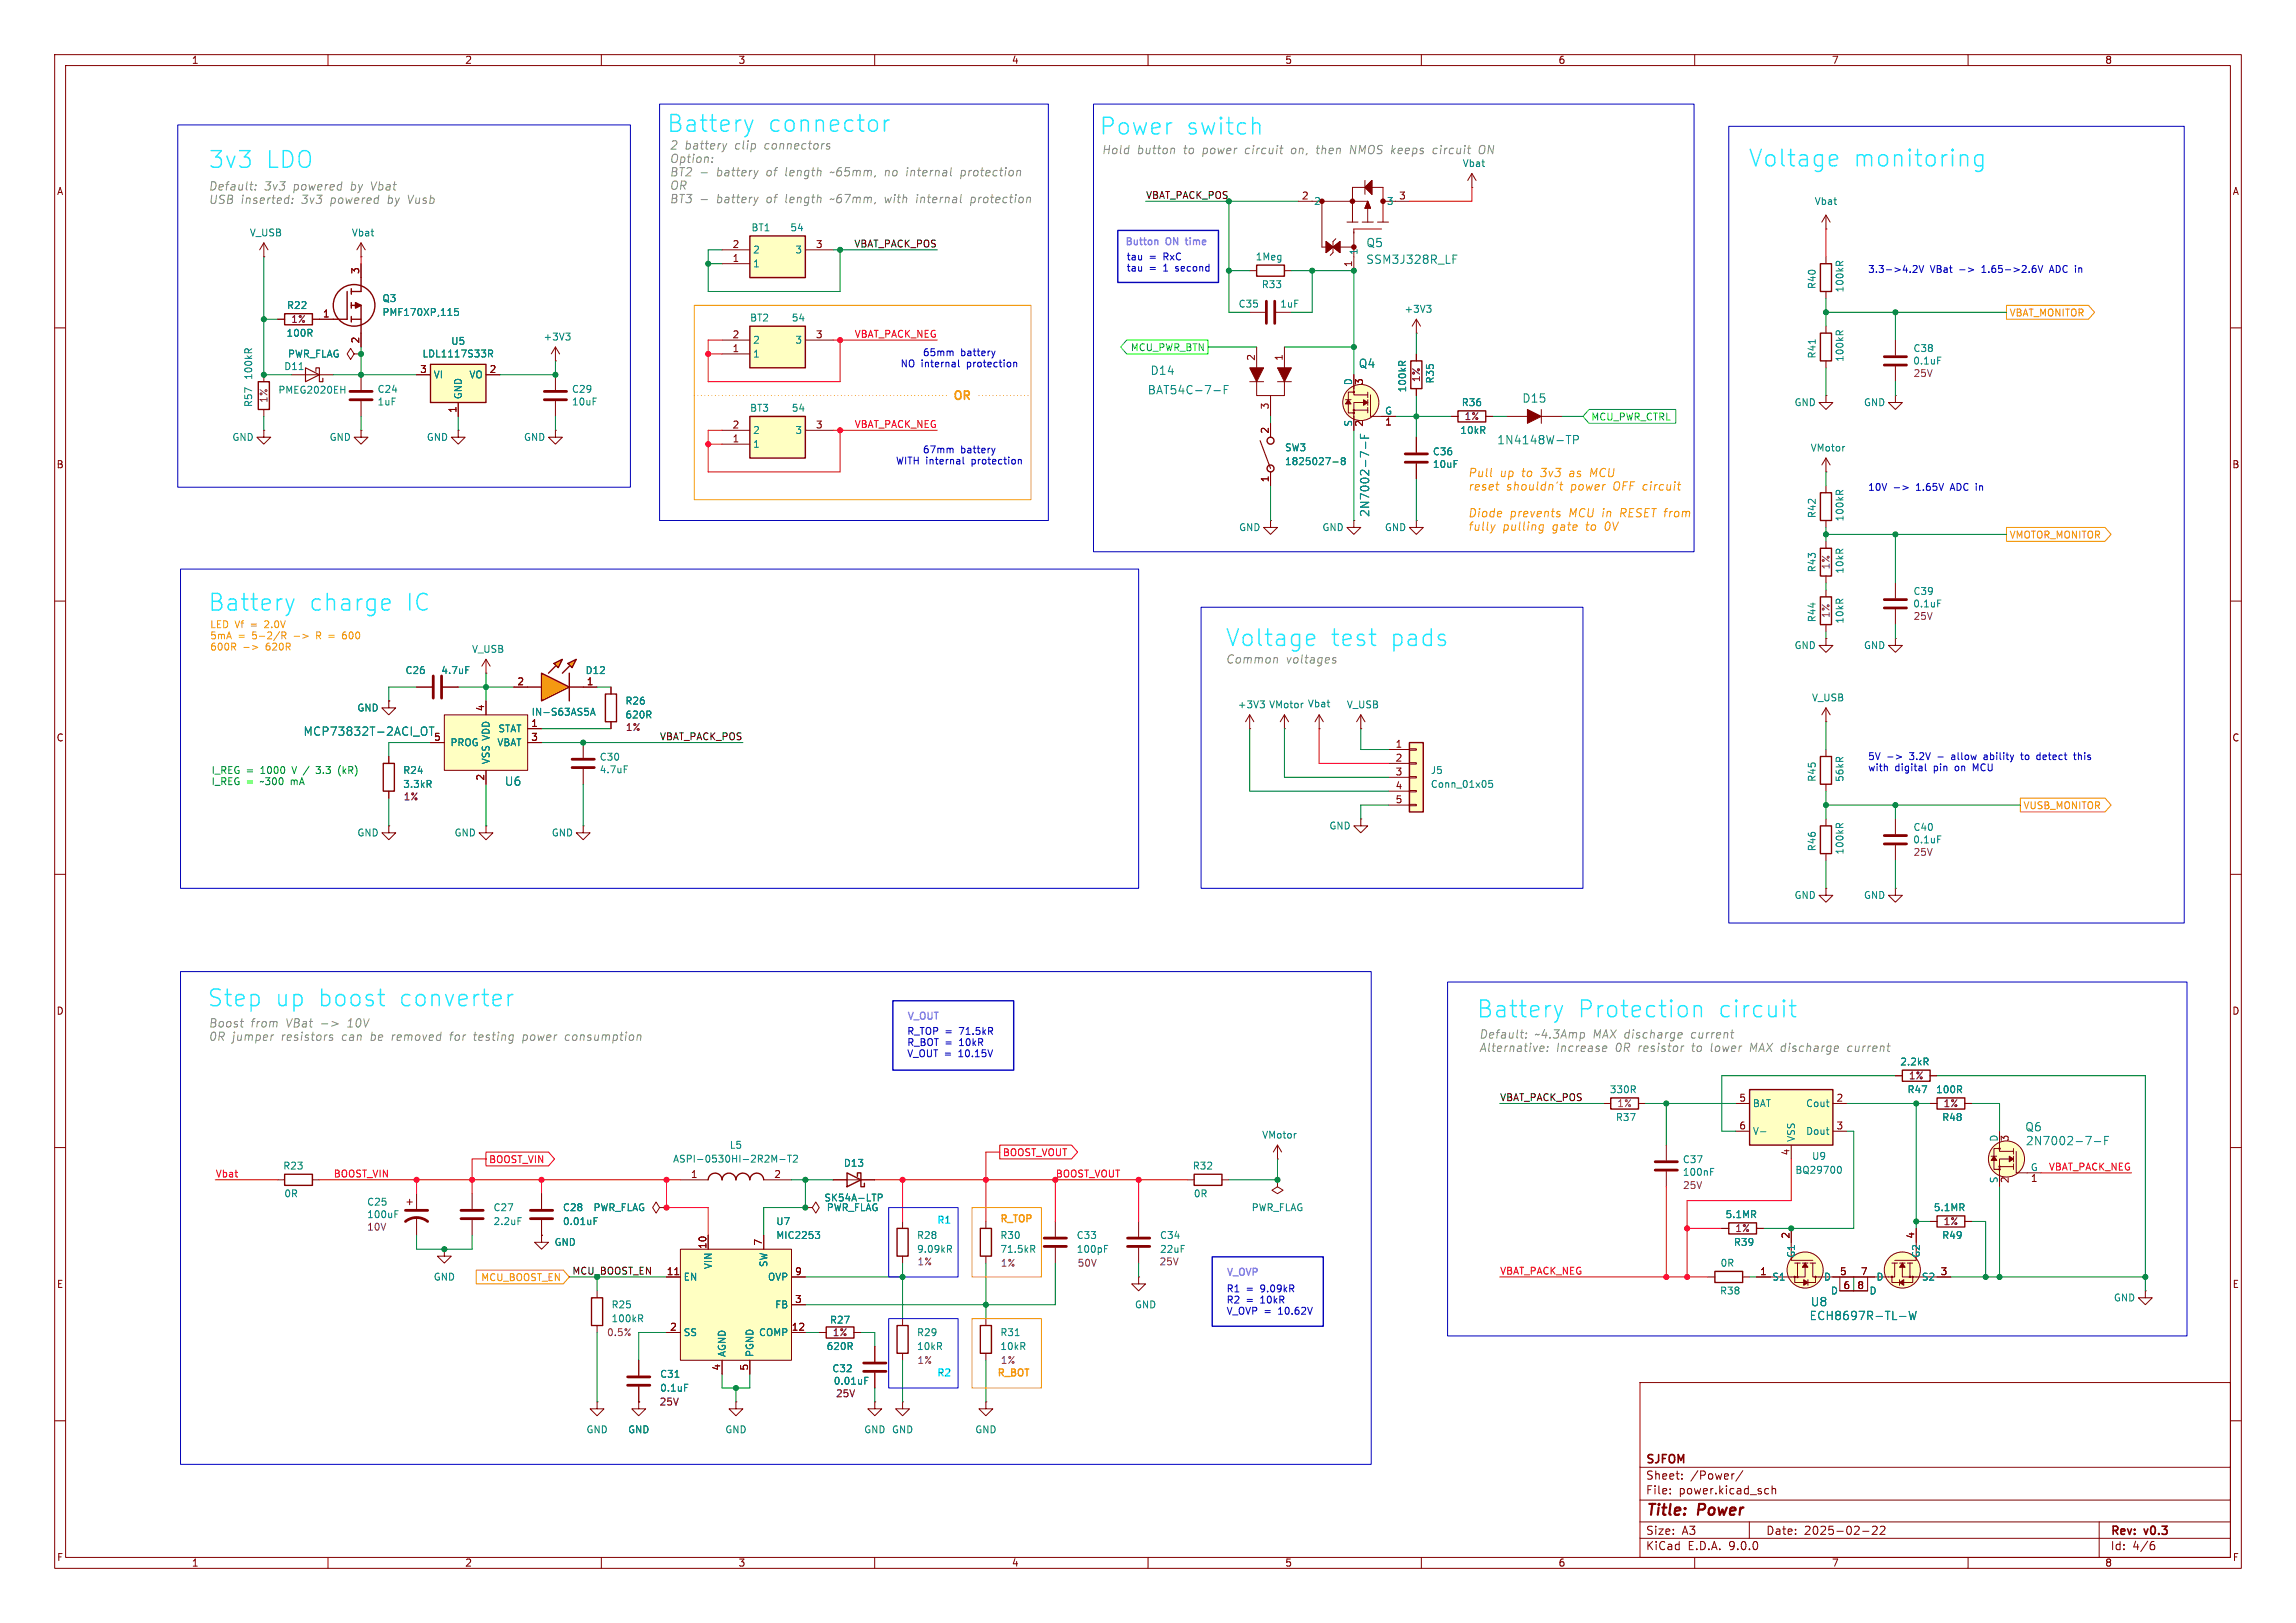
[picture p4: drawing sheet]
<svg xmlns="http://www.w3.org/2000/svg" width="420mm" height="297mm" viewBox="0 0 420 297" stroke-linecap="round" stroke-linejoin="round" font-family="sans-serif">
<defs><g id="words">
<g font-size="4.2" fill="#1de8ff">
<text x="122" y="24.5">Battery</text>
<text x="140.5" y="24.5">connector</text>
<text x="201.1" y="25">Power</text>
<text x="217" y="25">switch</text>
<text x="38.1" y="31.1">3v3</text>
<text x="48.7" y="31.1">LDO</text>
<text x="319.8" y="30.9">Voltage</text>
<text x="339.1" y="30.9">monitoring</text>
<text x="38" y="112.1">Battery</text>
<text x="56.6" y="112.1">charge</text>
<text x="74.5" y="112.1">IC</text>
<text x="224.1" y="118.6">Voltage</text>
<text x="243.4" y="118.6">test</text>
<text x="254.5" y="118.6">pads</text>
<text x="37.9" y="184.5">Step</text>
<text x="50.4" y="184.5">up boost</text>
<text x="73.3" y="184.5">converter</text>
<text x="270.1" y="186.6">Battery</text>
<text x="288.7" y="186.6">Protection</text>
<text x="314.5" y="186.6">circuit</text>
</g>
<g font-size="2.8" fill="#840000">
<text x="301" y="277.9">Title:</text>
<text x="310.6" y="277.9">Power</text>
</g>
<g font-size="2.1" fill="#848484">
<text x="122.4" y="27.6">2</text>
<text x="125.2" y="27.6">battery</text>
<text x="134.4" y="27.6">clip</text>
<text x="139.9" y="27.6">connectors</text>
<text x="201.5" y="28.4">Hold</text>
<text x="208" y="28.4">button</text>
<text x="216.5" y="28.4">to</text>
<text x="220.1" y="28.4">power</text>
<text x="228" y="28.4">circuit</text>
<text x="236.6" y="28.4">on,</text>
<text x="241.4" y="28.4">then</text>
<text x="247.6" y="28.4">NMOS keeps</text>
<text x="263.1" y="28.4">circuit</text>
<text x="271.7" y="28.4">ON</text>
<text x="38.1" y="35.1">Default:</text>
<text x="48.3" y="35.1">3v3</text>
<text x="53.6" y="35.1">powered</text>
<text x="64.2" y="35.1">by Vbat</text>
<text x="122.4" y="30">Option:</text>
<text x="122.4" y="32.5">BT2</text>
<text x="122.4" y="34.9">OR</text>
<text x="131.1" y="32.5">battery</text>
<text x="140.3" y="32.5">of</text>
<text x="143.9" y="32.5">length</text>
<text x="152.3" y="32.5">~65mm,</text>
<text x="162.4" y="32.5">no</text>
<text x="166.5" y="32.5">internal</text>
<text x="176.6" y="32.5">protection</text>
<text x="38.1" y="37.5">USB inserted:</text>
<text x="55.2" y="37.5">3v3</text>
<text x="60.5" y="37.5">powered</text>
<text x="71.1" y="37.5">by Vusb</text>
<text x="122.4" y="37.4">BT3 -</text>
<text x="131.1" y="37.4">battery</text>
<text x="140.3" y="37.4">of</text>
<text x="143.9" y="37.4">length</text>
<text x="152.3" y="37.4">~67mm,</text>
<text x="162.4" y="37.4">with</text>
<text x="168.3" y="37.4">internal</text>
<text x="178.4" y="37.4">protection</text>
<text x="224.2" y="121.6">Common</text>
<text x="235.2" y="121.6">voltages</text>
<text x="38.1" y="188.2">Boost</text>
<text x="38.1" y="190.7">0R jumper</text>
<text x="45.8" y="188.2">from</text>
<text x="51.5" y="190.7">resistors</text>
<text x="52.3" y="188.2">VBat</text>
<text x="62.7" y="190.7">can</text>
<text x="63.8" y="188.2">10V</text>
<text x="68" y="190.7">be</text>
<text x="72" y="190.7">removed</text>
<text x="82.8" y="190.7">for</text>
<text x="87.4" y="190.7">testing</text>
<text x="96.4" y="190.7">power</text>
<text x="104.4" y="190.7">consumption</text>
<text x="270.5" y="190.3">Default:</text>
<text x="280.7" y="190.3">~4.3Amp</text>
<text x="291.4" y="190.3">MAX discharge</text>
<text x="309.6" y="190.3">current</text>
<text x="270.5" y="192.7">Alternative:</text>
<text x="284.6" y="192.7">Increase</text>
<text x="295.5" y="192.7">0R resistor</text>
<text x="309.7" y="192.7">to</text>
<text x="313.3" y="192.7">lower</text>
<text x="320.6" y="192.7">MAX discharge</text>
<text x="338.8" y="192.7">current</text>
</g>
<g font-size="2.1" fill="#008484">
<text x="249.9" y="45.4">Q5</text>
<text x="249.8" y="48.5">SSM3J328R_LF</text>
<text x="210.4" y="68.8">D14</text>
<text x="248.5" y="67.5">Q4</text>
<text x="209.9" y="72.4">BAT54C-7-F</text>
<text x="278.4" y="73.9">D15</text>
<text x="273.8" y="81.5">1N4148W-TP</text>
<text x="250.7" y="94.7" transform="rotate(-90 250.7 94.7)">2N7002-7-F</text>
<text x="55.4" y="134.8">MCP73832T-2ACI_OT</text>
<text x="92.3" y="144">U6</text>
<text x="370.4" y="207.2">Q6</text>
<text x="370.5" y="209.8">2N7002-7-F</text>
<text x="331.1" y="239.2">U8</text>
<text x="330.9" y="241.8">ECH8697R-TL-W</text>
</g>
<g font-size="2.1" fill="#f90">
<text x="174.2" y="73.6">OR</text>
<text x="268.5" y="87.5">Pull</text>
<text x="268.5" y="90">reset</text>
<text x="274.3" y="87.5">up</text>
<text x="275.5" y="90">shouldn't</text>
<text x="278.4" y="87.5">to</text>
<text x="281.9" y="87.5">3v3</text>
<text x="287.3" y="90">power</text>
<text x="287.3" y="87.5">as</text>
<text x="291.2" y="87.5">MCU</text>
<text x="295.2" y="90">OFF circuit</text>
<text x="268.5" y="94.9">Diode</text>
<text x="276.1" y="94.9">prevents</text>
<text x="287" y="94.9">MCU in</text>
<text x="296.6" y="94.9">RESET from</text>
<text x="268.5" y="97.3">fully</text>
<text x="274.8" y="97.3">pulling</text>
<text x="284" y="97.3">gate</text>
<text x="290.2" y="97.3">to</text>
<text x="293.8" y="97.3">0V</text>
</g>
<g font-size="2.1" fill="#840000">
<text x="301" y="268.2">SJFOM</text>
<text x="301" y="273.7">File:</text>
<text x="301" y="271">Sheet:</text>
<text x="307.1" y="273.7">power.kicad_sch</text>
<text x="309.2" y="271">/Power/</text>
<text x="301" y="281.1">Size:</text>
<text x="307.6" y="281.1">A3</text>
<text x="323" y="281.1">Date:</text>
<text x="330" y="281.1">2025-02-22</text>
<text x="386" y="281.3">Rev:</text>
<text x="392.4" y="281.3">v0.3</text>
<text x="301" y="283.9">KiCad</text>
<text x="308.7" y="283.9">E.D.A.</text>
<text x="316.3" y="283.9">9.0.0</text>
<text x="386" y="283.9">Id:</text>
<text x="390.1" y="283.9">4/6</text>
</g>
<g font-size="1.8" fill="#840000">
<text x="35" y="11.9">1</text>
<text x="85" y="11.9">2</text>
<text x="135" y="11.9">3</text>
<text x="185" y="11.9">4</text>
<text x="235" y="11.9">5</text>
<text x="285" y="11.9">6</text>
<text x="335" y="11.9">7</text>
<text x="385" y="11.9">8</text>
<text x="10.3" y="35.9">A</text>
<text x="408.3" y="35.9">A</text>
<text x="238.1" y="36.6">2</text>
<text x="255.8" y="36.6">3</text>
<text x="133.9" y="45.5">2</text>
<text x="149.2" y="45.5">3</text>
<text x="65.8" y="50.2" transform="rotate(-90 65.8 50.2)">3</text>
<text x="133.9" y="48">1</text>
<text x="247.4" y="49" transform="rotate(-90 247.4 49)">1</text>
<text x="59" y="58.2">1</text>
<text x="65.8" y="62.9" transform="rotate(-90 65.8 62.9)">2</text>
<text x="133.9" y="62">2</text>
<text x="133.9" y="64.5">1</text>
<text x="149.2" y="62">3</text>
<text x="76.8" y="68.3">3</text>
<text x="89.5" y="68.3">2</text>
<text x="229.6" y="66.1" transform="rotate(-90 229.6 66.1)">2</text>
<text x="234.7" y="66.1" transform="rotate(-90 234.7 66.1)">1</text>
<text x="249.6" y="70.6" transform="rotate(-90 249.6 70.6)">3</text>
<text x="83.6" y="75.6" transform="rotate(-90 83.6 75.6)">1</text>
<text x="232.2" y="75" transform="rotate(-90 232.2 75)">3</text>
<text x="133.9" y="78.5">2</text>
<text x="133.9" y="81">1</text>
<text x="149.2" y="78.5">3</text>
<text x="232.2" y="79.4" transform="rotate(-90 232.2 79.4)">2</text>
<text x="249.6" y="78.2" transform="rotate(-90 249.6 78.2)">2</text>
<text x="253.3" y="78.2">1</text>
<text x="10.3" y="85.9">B</text>
<text x="232.2" y="88.3" transform="rotate(-90 232.2 88.3)">1</text>
<text x="408.2" y="85.9">B</text>
<text x="94.5" y="125.5">2</text>
<text x="107.2" y="125.5">1</text>
<text x="88.6" y="130.2" transform="rotate(-90 88.6 130.2)">4</text>
<text x="10.3" y="135.9">C</text>
<text x="79.3" y="135.6">5</text>
<text x="97.1" y="133.1">1</text>
<text x="97.1" y="135.6">3</text>
<text x="255.2" y="136.9">1</text>
<text x="408.2" y="135.9">C</text>
<text x="88.6" y="142.9" transform="rotate(-90 88.6 142.9)">2</text>
<text x="255.2" y="139.4">2</text>
<text x="255.2" y="142">3</text>
<text x="255.2" y="144.5">4</text>
<text x="255.2" y="147.1">5</text>
<text x="10.3" y="185.9">D</text>
<text x="408.2" y="185.9">D</text>
<text x="318.1" y="201.7">5</text>
<text x="335.8" y="201.7">2</text>
<text x="318.1" y="206.8">6</text>
<text x="335.8" y="206.8">3</text>
<text x="367.7" y="209" transform="rotate(-90 367.7 209)">3</text>
<text x="126.3" y="215.6">1</text>
<text x="141.5" y="215.6">2</text>
<text x="327.4" y="211.5" transform="rotate(-90 327.4 211.5)">4</text>
<text x="367.7" y="216.6" transform="rotate(-90 367.7 216.6)">2</text>
<text x="371.4" y="216.6">1</text>
<text x="327.4" y="226.8" transform="rotate(-90 327.4 226.8)">2</text>
<text x="350.3" y="226.8" transform="rotate(-90 350.3 226.8)">4</text>
<text x="121.9" y="233.4">11</text>
<text x="129.3" y="228.6" transform="rotate(-90 129.3 228.6)">10</text>
<text x="139.4" y="228" transform="rotate(-90 139.4 228)">7</text>
<text x="145.3" y="233.4">9</text>
<text x="321.9" y="233.4">1</text>
<text x="336.5" y="233.4">5</text>
<text x="340.3" y="233.4">7</text>
<text x="354.9" y="233.4">3</text>
<text x="10.3" y="235.9">E</text>
<text x="145.3" y="238.5">3</text>
<text x="337.1" y="236">6</text>
<text x="339.7" y="236">8</text>
<text x="408.3" y="235.9">E</text>
<text x="122.5" y="243.6">2</text>
<text x="144.7" y="243.6">12</text>
<text x="131.8" y="250.9" transform="rotate(-90 131.8 250.9)">4</text>
<text x="136.9" y="250.9" transform="rotate(-90 136.9 250.9)">5</text>
<text x="10.3" y="285.9">F</text>
<text x="35" y="286.9">1</text>
<text x="85" y="286.9">2</text>
<text x="135" y="286.9">3</text>
<text x="185" y="286.9">4</text>
<text x="235" y="286.9">5</text>
<text x="285" y="286.9">6</text>
<text x="335" y="286.9">7</text>
<text x="385" y="286.9">8</text>
<text x="408.3" y="285.9">F</text>
</g>
<g font-size="1.8" fill="#008484">
<text x="267.5" y="30.8">Vbat</text>
<text x="240.3" y="37.7">2</text>
<text x="253.6" y="37.7">3</text>
<text x="331.9" y="37.7">Vbat</text>
<text x="45.6" y="43.5">V_USB</text>
<text x="64.3" y="43.5">Vbat</text>
<text x="137.4" y="42.5">BT1</text>
<text x="137.7" y="46.6">2</text>
<text x="144.5" y="42.5">54</text>
<text x="145.4" y="46.6">3</text>
<text x="229.6" y="47.9">1Meg</text>
<text x="248.5" y="46.7" transform="rotate(-90 248.5 46.7)">1</text>
<text x="137.7" y="49.1">1</text>
<text x="230.7" y="52.9">R33</text>
<text x="332.3" y="53" transform="rotate(-90 332.3 53)">R40</text>
<text x="337.4" y="53.6" transform="rotate(-90 337.4 53.6)">100kR</text>
<text x="52.4" y="56.7">R22</text>
<text x="69.9" y="58">PMF170XP,115</text>
<text x="69.9" y="55.5">Q3</text>
<text x="137.1" y="59">BT2</text>
<text x="144.7" y="59">54</text>
<text x="226.5" y="56.5">C35</text>
<text x="234.1" y="56.5">1uF</text>
<text x="256.8" y="57.4">+3V3</text>
<text x="52.3" y="61.8">100R</text>
<text x="52.6" y="65.6">PWR_FLAG</text>
<text x="77.2" y="65.6">LDL1117S33R</text>
<text x="82.4" y="63.3">U5</text>
<text x="99.3" y="62.5">+3V3</text>
<text x="137.7" y="63.1">2</text>
<text x="137.7" y="65.6">1</text>
<text x="145.4" y="63.1">3</text>
<text x="332.3" y="65.7" transform="rotate(-90 332.3 65.7)">R41</text>
<text x="349.9" y="64.6">C38</text>
<text x="46.3" y="69.6" transform="rotate(-90 46.3 69.6)">100kR</text>
<text x="51.9" y="67.9">D11</text>
<text x="79.2" y="69.4">VI</text>
<text x="85.8" y="69.4">VO</text>
<text x="247.4" y="70.6" transform="rotate(-90 247.4 70.6)">D</text>
<text x="257.4" y="71.9" transform="rotate(-90 257.4 71.9)">100kR</text>
<text x="262.5" y="70.3" transform="rotate(-90 262.5 70.3)">R35</text>
<text x="337.4" y="66.3" transform="rotate(-90 337.4 66.3)">100kR</text>
<text x="349.9" y="66.9">0.1uF</text>
<text x="46.3" y="74.6" transform="rotate(-90 46.3 74.6)">R57</text>
<text x="50.8" y="72.2">PMEG2020EH</text>
<text x="69" y="74.4">1uF</text>
<text x="69" y="72.1">C24</text>
<text x="84.7" y="73.2" transform="rotate(-90 84.7 73.2)">GND</text>
<text x="104.5" y="72.1">C29</text>
<text x="104.5" y="74.4">10uF</text>
<text x="137.1" y="75.5">BT3</text>
<text x="144.7" y="75.5">54</text>
<text x="253.3" y="75.9">G</text>
<text x="267.3" y="74.5">R36</text>
<text x="328.2" y="74.5">GND</text>
<text x="340.9" y="74.5">GND</text>
<text x="42.4" y="80.9">GND</text>
<text x="60.2" y="80.9">GND</text>
<text x="78" y="80.9">GND</text>
<text x="95.8" y="80.9">GND</text>
<text x="137.7" y="79.6">2</text>
<text x="137.7" y="82.1">1</text>
<text x="145.4" y="79.6">3</text>
<text x="235" y="82.8">SW3</text>
<text x="247.4" y="78.2" transform="rotate(-90 247.4 78.2)">S</text>
<text x="262" y="83.5">C36</text>
<text x="267" y="79.6">10kR</text>
<text x="331.1" y="82.8">VMotor</text>
<text x="235" y="85.3">1825027-8</text>
<text x="262" y="85.8">10uF</text>
<text x="332.3" y="94.9" transform="rotate(-90 332.3 94.9)">R42</text>
<text x="337.4" y="95.5" transform="rotate(-90 337.4 95.5)">100kR</text>
<text x="226.6" y="97.4">GND</text>
<text x="241.8" y="97.4">GND</text>
<text x="253.2" y="97.4">GND</text>
<text x="332.3" y="104.8" transform="rotate(-90 332.3 104.8)">R43</text>
<text x="337.4" y="105.1" transform="rotate(-90 337.4 105.1)">10kR</text>
<text x="332.3" y="114" transform="rotate(-90 332.3 114)">R44</text>
<text x="349.9" y="111.4">0.1uF</text>
<text x="349.9" y="109.1">C39</text>
<text x="86.2" y="119.7">V_USB</text>
<text x="328.2" y="119">GND</text>
<text x="337.4" y="114.2" transform="rotate(-90 337.4 114.2)">10kR</text>
<text x="340.9" y="119">GND</text>
<text x="74.1" y="123.5">C26</text>
<text x="80.6" y="123.5">4.7uF</text>
<text x="107" y="123.5">D12</text>
<text x="65.3" y="130.4">GND</text>
<text x="97.2" y="131.2">IN-S63AS5A</text>
<text x="114.3" y="131.7">620R</text>
<text x="114.3" y="129.1">R26</text>
<text x="226.3" y="129.8">+3V3</text>
<text x="232.1" y="129.8">VMotor</text>
<text x="239.1" y="129.6">Vbat</text>
<text x="246.3" y="129.8">V_USB</text>
<text x="331.4" y="128.5">V_USB</text>
<text x="82.3" y="136.8">PROG</text>
<text x="90.9" y="136.8">VBAT</text>
<text x="91.1" y="134.2">STAT</text>
<text x="73.7" y="141.8">R24</text>
<text x="89.8" y="140" transform="rotate(-90 89.8 140)">VSS VDD</text>
<text x="109.6" y="139.4">C30</text>
<text x="109.6" y="141.7">4.7uF</text>
<text x="261.6" y="141.8">J5</text>
<text x="332.3" y="143.2" transform="rotate(-90 332.3 143.2)">R45</text>
<text x="337.4" y="143.2" transform="rotate(-90 337.4 143.2)">56kR</text>
<text x="73.7" y="144.4">3.3kR</text>
<text x="261.6" y="144.4">Conn_01x05</text>
<text x="65.3" y="153.3">GND</text>
<text x="83.1" y="153.3">GND</text>
<text x="100.8" y="153.3">GND</text>
<text x="243.1" y="152">GND</text>
<text x="332.3" y="155.9" transform="rotate(-90 332.3 155.9)">R46</text>
<text x="349.9" y="154.5">0.1uF</text>
<text x="349.9" y="152.2">C40</text>
<text x="337.4" y="156.5" transform="rotate(-90 337.4 156.5)">100kR</text>
<text x="328.2" y="164.7">GND</text>
<text x="340.9" y="164.7">GND</text>
<text x="347.5" y="195.2">2.2kR</text>
<text x="294.4" y="200.3">330R</text>
<text x="320.5" y="202.8">BAT</text>
<text x="330.3" y="202.8">Cout</text>
<text x="348.8" y="200.3">R47</text>
<text x="354.1" y="200.3">100R</text>
<text x="230.8" y="208.6">VMotor</text>
<text x="295.5" y="205.3">R37</text>
<text x="320.5" y="207.9">V-</text>
<text x="328.5" y="209" transform="rotate(-90 328.5 209)">VSS</text>
<text x="330.3" y="207.9">Dout</text>
<text x="355.2" y="205.3">R48</text>
<text x="365.5" y="209" transform="rotate(-90 365.5 209)">D</text>
<text x="51.7" y="214.2">R23</text>
<text x="123" y="213">ASPI-0530HI-2R2M-T2</text>
<text x="133.4" y="210.4">L5</text>
<text x="154.3" y="213.7">D13</text>
<text x="218.1" y="214.2">R32</text>
<text x="307.7" y="215.4">100nF</text>
<text x="307.7" y="213.1">C37</text>
<text x="328.3" y="215">BQ29700</text>
<text x="331.4" y="212.4">U9</text>
<text x="371.4" y="214.4">G</text>
<text x="51.9" y="219.3">0R</text>
<text x="67.1" y="220.8">C25</text>
<text x="90.2" y="221.8">C27</text>
<text x="102.9" y="221.8">C28</text>
<text x="108.5" y="221.8">PWR_FLAG</text>
<text x="150.7" y="220.1">SK54A-LTP</text>
<text x="151.1" y="221.8">PWR_FLAG</text>
<text x="218.3" y="219.3">0R</text>
<text x="228.9" y="221.8">PWR_FLAG</text>
<text x="353.6" y="221.8">5.1MR</text>
<text x="365.5" y="216.6" transform="rotate(-90 365.5 216.6)">S</text>
<text x="67.1" y="223.1">100uF</text>
<text x="90.2" y="224.4">2.2uF</text>
<text x="102.9" y="224.4">0.01uF</text>
<text x="141.9" y="224.4">U7</text>
<text x="141.9" y="226.9">MIC2253</text>
<text x="167.6" y="226.9">R28</text>
<text x="182.9" y="226.9">R30</text>
<text x="196.9" y="226.9">C33</text>
<text x="212.1" y="226.9">C34</text>
<text x="315.5" y="223.1">5.1MR</text>
<text x="355.2" y="226.9">R49</text>
<text x="101.3" y="228.2">GND</text>
<text x="130.4" y="232.3" transform="rotate(-90 130.4 232.3)">VIN</text>
<text x="140.6" y="232" transform="rotate(-90 140.6 232)">SW</text>
<text x="167.6" y="229.5">9.09kR</text>
<text x="182.9" y="229.5">71.5kR</text>
<text x="196.9" y="229.5">100pF</text>
<text x="212.1" y="229.5">22uF</text>
<text x="314.6" y="232">0R</text>
<text x="317.1" y="228.2">R39</text>
<text x="328.5" y="230.3" transform="rotate(-90 328.5 230.3)">G1</text>
<text x="351.4" y="230.3" transform="rotate(-90 351.4 230.3)">G2</text>
<text x="79.2" y="234.5">GND</text>
<text x="111.8" y="239.6">R25</text>
<text x="125" y="234.5">EN</text>
<text x="140.4" y="234.5">OVP</text>
<text x="141.7" y="239.6">FB</text>
<text x="207.5" y="239.6">GND</text>
<text x="314.5" y="237.1">R38</text>
<text x="324.1" y="234.5">S1</text>
<text x="333.6" y="234.5">D</text>
<text x="334.8" y="237.1">D</text>
<text x="341.9" y="237.1">D</text>
<text x="343.2" y="234.5">D</text>
<text x="351.5" y="234.5">S2</text>
<text x="386.6" y="238.4">GND</text>
<text x="111.8" y="242.2">100kR</text>
<text x="125" y="244.7">SS</text>
<text x="138.7" y="244.7">COMP</text>
<text x="151.7" y="242.4">R27</text>
<text x="167.6" y="244.7">R29</text>
<text x="182.9" y="244.7">R31</text>
<text x="132.9" y="248.4" transform="rotate(-90 132.9 248.4)">AGND</text>
<text x="138" y="248.4" transform="rotate(-90 138 248.4)">PGND</text>
<text x="151.1" y="247.2">620R</text>
<text x="152.2" y="251.3">C32</text>
<text x="167.6" y="247.2">10kR</text>
<text x="182.9" y="247.2">10kR</text>
<text x="120.7" y="252.3">C31</text>
<text x="120.7" y="254.9">0.1uF</text>
<text x="152.4" y="253.6">0.01uF</text>
<text x="107.2" y="262.5">GND</text>
<text x="114.8" y="262.5">GND</text>
<text x="132.6" y="262.5">GND</text>
<text x="158" y="262.5">GND GND</text>
<text x="178.3" y="262.5">GND</text>
</g>
<g font-size="1.8">
<text x="209.5" y="36.5">VBAT_PACK_POS</text>
<text x="156.2" y="45.4">VBAT_PACK_POS</text>
<text x="120.6" y="135.5">VBAT_PACK_POS</text>
<text x="274.3" y="201.6">VBAT_PACK_POS</text>
</g>
<g font-size="1.8" fill="#f0f">
<text x="205.7" y="45.2">Button</text>
<text x="213.3" y="45.2">ON</text>
<text x="217.4" y="45.2">time</text>
<text x="165.8" y="186.9">V_OUT</text>
<text x="224.2" y="233.8">V_OVP</text>
</g>
<g font-size="1.8" fill="#0000c2">
<text x="206" y="47.9">tau</text>
<text x="210.2" y="47.9">=</text>
<text x="212.9" y="47.9">RxC</text>
<text x="206" y="49.9">tau</text>
<text x="210.2" y="49.9">=</text>
<text x="212.9" y="49.9">1</text>
<text x="215.3" y="49.9">second</text>
<text x="341.6" y="50.1">3.3-&gt;4.2V</text>
<text x="353.1" y="50.1">VBat</text>
<text x="362.8" y="50.1">1.65-&gt;2.6V</text>
<text x="375.5" y="50.1">ADC in</text>
<text x="168.7" y="65.4">65mm</text>
<text x="175.7" y="65.4">battery</text>
<text x="164.6" y="67.4">NO internal</text>
<text x="177" y="67.4">protection</text>
<text x="168.7" y="83.2">67mm</text>
<text x="175.7" y="83.2">battery</text>
<text x="163.8" y="85.2">WITH internal</text>
<text x="177.8" y="85.2">protection</text>
<text x="341.6" y="90">10V</text>
<text x="350.6" y="90">1.65V</text>
<text x="357.1" y="90">ADC in</text>
<text x="341.6" y="139.3">5V</text>
<text x="341.6" y="141.3">with</text>
<text x="346.6" y="141.3">digital</text>
<text x="349.4" y="139.3">3.2V</text>
<text x="353.8" y="141.3">pin</text>
<text x="354.7" y="139.3">-</text>
<text x="357.4" y="139.3">allow</text>
<text x="357.9" y="141.3">on</text>
<text x="361.4" y="141.3">MCU</text>
<text x="363.6" y="139.3">ability</text>
<text x="370.6" y="139.3">to</text>
<text x="373.7" y="139.3">detect</text>
<text x="380.7" y="139.3">this</text>
<text x="165.9" y="189.6">R_TOP =</text>
<text x="165.9" y="191.6">R_BOT =</text>
<text x="175.6" y="189.6">71.5kR</text>
<text x="175.6" y="191.6">10kR</text>
<text x="165.9" y="193.7">V_OUT =</text>
<text x="175.5" y="193.7">10.15V</text>
<text x="224.3" y="236.7">R1</text>
<text x="224.3" y="238.7">R2</text>
<text x="227.9" y="236.7">=</text>
<text x="227.9" y="238.7">=</text>
<text x="230.7" y="236.7">9.09kR</text>
<text x="230.7" y="238.7">10kR</text>
<text x="224.3" y="240.8">V_OVP =</text>
<text x="233.9" y="240.8">10.62V</text>
</g>
<g font-size="1.8" fill="#840084">
<text x="53.2" y="59.3">1%</text>
<text x="259.9" y="70" transform="rotate(-90 259.9 70)">1%</text>
<text x="349.9" y="69.2">25V</text>
<text x="49.1" y="73.8" transform="rotate(-90 49.1 73.8)">1%</text>
<text x="267.8" y="77.1">1%</text>
<text x="334.9" y="104.3" transform="rotate(-90 334.9 104.3)">1%</text>
<text x="334.9" y="113.2" transform="rotate(-90 334.9 113.2)">1%</text>
<text x="349.9" y="113.6">25V</text>
<text x="114.4" y="134">1%</text>
<text x="73.8" y="146.7">1%</text>
<text x="349.9" y="156.8">25V</text>
<text x="349.1" y="197.7">1%</text>
<text x="295.7" y="202.8">1%</text>
<text x="355.4" y="202.8">1%</text>
<text x="307.8" y="217.8">25V</text>
<text x="67.1" y="225.4">10V</text>
<text x="317.3" y="225.7">1%</text>
<text x="355.4" y="224.4">1%</text>
<text x="167.7" y="231.7">1%</text>
<text x="183" y="232">1%</text>
<text x="197" y="232">50V</text>
<text x="212" y="231.7">25V</text>
<text x="110.9" y="244.7">0.5%</text>
<text x="152.2" y="244.7">1%</text>
<text x="167.7" y="249.8">1%</text>
<text x="183" y="249.8">1%</text>
<text x="120.6" y="257.4">25V</text>
<text x="152.8" y="255.9">25V</text>
</g>
<g font-size="1.8" fill="#dd8500">
<text x="367.5" y="58.1">VBAT_MONITOR</text>
<text x="367.5" y="98.7">VMOTOR_MONITOR</text>
<text x="370" y="148.3">VUSB_MONITOR</text>
<text x="87.9" y="234.6">MCU_BOOST_EN</text>
</g>
<g font-size="1.8" fill="#f00">
<text x="156.2" y="61.9">VBAT_PACK_NEG</text>
<text x="156.2" y="78.4">VBAT_PACK_NEG</text>
<text x="39.4" y="215.6">Vbat</text>
<text x="61" y="215.6">BOOST_VIN</text>
<text x="89.4" y="213">BOOST_VIN</text>
<text x="183.4" y="211.8">BOOST_VOUT</text>
<text x="193" y="215.6">BOOST_VOUT</text>
<text x="374.7" y="214.3">VBAT_PACK_NEG</text>
<text x="274.3" y="233.3">VBAT_PACK_NEG</text>
</g>
<g font-size="1.8" fill="#0f0">
<text x="206.8" y="64.5">MCU_PWR_BTN</text>
<text x="291" y="77.2">MCU_PWR_CTRL</text>
</g>
<g font-size="1.8" fill="#c2c200">
<text x="38.4" y="115.2">LED Vf</text>
<text x="38.4" y="117.2">5mA</text>
<text x="38.4" y="119.2">600R</text>
<text x="43.5" y="117.2">=</text>
<text x="46" y="115.2">=</text>
<text x="46.3" y="117.2">5-2/R</text>
<text x="48.7" y="115.2">2.0V</text>
<text x="48.7" y="119.2">620R</text>
<text x="58.3" y="117.2">R =</text>
<text x="63.5" y="117.2">600</text>
</g>
<g font-size="1.8" fill="#00c200">
<text x="38.6" y="141.8">I_REG =</text>
<text x="38.6" y="143.9">I_REG =</text>
<text x="47.8" y="141.8">1000</text>
<text x="47.8" y="143.9">~300</text>
<text x="53.5" y="143.9">mA</text>
<text x="53.8" y="141.8">V /</text>
<text x="58.6" y="141.8">3.3</text>
<text x="62.7" y="141.8">(kR)</text>
</g>
<g font-size="1.8" fill="#00c2c2">
<text x="171.2" y="224.3">R1</text>
<text x="171.2" y="252.2">R2</text>
</g>
<g font-size="1.8" fill="#f90">
<text x="182.8" y="224">R_TOP</text>
<text x="182.3" y="252.2">R_BOT</text>
</g>
<text font-size="1.8" fill="#008400" x="104.6" y="233.3">MCU_BOOST_EN</text>
</g></defs>
<path d="M0 0h420v297h-420z" fill="#fff" stroke="#fff" stroke-width=".18"/>
<g fill="none" stroke="#840000" stroke-width=".18">
<path d="M10 10h400v277h-400zM12 12h396v273h-396zM60 10v2M110 10v2M160 10v2M210 10v2M260 10v2M310 10v2M360 10v2M237.5 36.8h12.7M241.8 36.8v8.4h.8M249.7 34.3h-2.3v6.3"/>
<path d="M249.7 34.3l1.3-1.3v2.6zM249.7 33v2.6M250.2 38.1v2.5M250.2 36.8l.5 1.3h-1zM251 34.3h2v6.3M253 36.8h4.8M269.2 34.3h.1M269.2 31.8l-.7 1.2M269.2 31.8l.8 1.2M269.2 31.8v2.5M228.6 57.2h2.8M228.6 49.5h1.3"/>
<path d="M233.4 57.2h2.8M234.9 49.5h1.3M242.6 44.2l2.5 2v-2l-2.5 2zM244.3 43.7l-.5 .5v2l-.5 .5M245.1 45.2h2.5M246.4 40.6h2M249.2 40.6h2M252 40.6h2M252.7 41.9h-5.1v7.6M259.1 58.4l-.8 1.3M259.1 58.4l.7 1.3M259.1 58.4v2.6"/>
<path d="M10 60h2M48.3 78.7v1.3h1.2l-1.2 1.3-1.3-1.3h1.3M48.3 78.7h.1M83.8 78.7v1.3h1.3l-1.3 1.3-1.3-1.3h1.3M83.8 78.7h.1M101.6 78.7v1.3h1.3l-1.3 1.3-1.3-1.3h1.3M101.6 78.7h.1M228.6 69.9h2.5M229.9 69.9v2.5h5v-2.5M229.9 63.5v3.8M232.4 72.4v3.8M232.4 77.5v2.5"/>
<path d="M233.7 69.9h2.5M234.9 63.5v3.8M246.1 73.2h1M247.6 68.6v3.7h2.6M247.6 75.1h2.6M247.8 71.8h-1.2v3.8h1.2M250.2 73.7h-2.6v5M250.2 71.8v1M250.2 73.2v1M250.2 74.5v1.1M250.7 72.3v3.9h4.6M259.1 61h.1"/>
<path d="M259.1 64.8v1.2M259.1 71.1v1.3M265.4 76.2h1.3M271.8 76.2h1.2M275.6 76.2h3.8M281.9 76.2h3.8M281.9 74.9v2.6M408 60h2M232.4 95.3v1.2h1.3l-1.3 1.3-1.3-1.3h1.3M232.4 95.3h.1M232.4 86.4v2.5M247.6 95.3v1.2h1.3l-1.3 1.3-1.2-1.3h1.2"/>
<path d="M247.6 95.3h.1M259.1 95.3v1.2h1.2l-1.2 1.3-1.3-1.3h1.3M259.1 95.3h.1M259.1 80v2.8M259.1 84.8v2.8M334 86.4h.1M334 83.8l-.8 1.3M334 83.8l.8 1.3M334 83.8v2.6M334 88.9v1.3M334 95.3v1.2M10 110h2"/>
<path d="M334 116.8v1.3h1.3l-1.3 1.3-1.3-1.3h1.3M334 116.8h.1M408 110h2M228.6 133.4h.1M228.6 130.8l-.8 1.3M228.6 130.8l.8 1.3M228.6 130.8v2.6M234.9 133.4h.1M234.9 130.8v2.6M234.9 130.8l-.7 1.3M234.9 130.8l.8 1.3M334 137.2v1.2"/>
<path d="M10 160h2M71.1 151.1v1.3h1.3l-1.3 1.3-1.3-1.3h1.3M71.1 151.1h.1M334 143.5v1.3M334 149.9v1.2M334 156.2v1.3M408 160h2M334 162.6v1.2h1.3l-1.3 1.3-1.3-1.3h1.3M334 162.6h.1M346.7 162.6v1.2h1.3l-1.3 1.3-1.3-1.3h1.3M346.7 162.6h.1M10 210h2"/>
<path d="M50.8 215.9h1.3M57.1 215.9h1.3M86.4 218.4v2.8M99.1 218.4v2.8M304.8 209.6v2.7M304.8 214.4v2.8M408 210h2M86.4 223.3v2.8M99.1 223.3v2.8M109.2 256.5v1.3h1.3l-1.3 1.3-1.3-1.3h1.3M109.2 256.5h.1M160 246.4v2.8"/>
<path d="M160 251.2v2.8M300 253h108v32h-108zM10 260h2M300 278.5h108M300 274.5h108M300 268.5h108M305.5 273.2v.2M305.5 272.5v.1M307.7 270.5v.2M307.7 269.8v.1M317.2 269.7l-.3 .1M318.8 269.1l-1.3 1.9"/>
<path d="M320 278.5v3M323.1 272.4l.4 .1M323.5 273.3l-.4 .1M324.2 272.5l.2-.1 .3 .1 .1 .9M324.2 271.9v1.5M342.5 279.4l.6-.1 .2 .1 .1 .3-1 1.1h1M343.9 279.4l.6-.1 .2 .1 .1 .3-.9 1.1h.9M384 278.5v6.5M408 260h2M60 285v2M110 285v2M160 285v2"/>
<path d="M210 285v2M260 285v2M300 281.5h108M310 285v2M340.7 280.2h1.2M360 285v2M393.6 282.7h.4l.2 .2-.1 .5-.5 .2M394 282.1l-.4 .1"/>
<circle cx="247.6" cy="75.1" r=".13"/>
<circle cx="247.6" cy="75.6" r=".13"/>
<circle cx="247.6" cy="71.8" r=".13"/>
<circle cx="248.9" cy="73.7" r="3.3"/>
</g>
<g fill="none" stroke="#008484" stroke-width=".18">
<path d="M261 55.9h.8l-.5 .5M261.5 56.4l.3 .2v.3l-.3 .2M265.8 47.4h.5M265.8 46.7h.7M222.1 71.5h1.1M223.9 71.3h.6M224.7 70.5h-.8v1.6M248.9 79.4v.8h1.5M249.6 79.7v.5M255.8 66.4l.3-.3 .3 .1 .1 .2M257.1 66.1l-.6 .4M286.5 79.7h.8"/>
<path d="M243.8 84.6h1M245.6 84.3l-.3-.2 .3-.3h.2l.3 .2-.3 .3M245.6 84.3l-.3 .3 .1 .3 .2 .1h.3l.2-.2v-.2l-.3-.3M245.6 84.3h.2M249.8 80.9v1.2M250.4 83.3l-1.5-.7v1.1M287.9 80.5l.7-.1 .1-.2v-.4l-.3-.1h-.5v1.5M335.9 90l.2-.3 .3 .1 .1 .2M337.1 89.7l-.6 .5M337.3 81.7h.1M230.5 128.3h.8l-.4 .4M231 128.7l.3 .3v.3l-.3 .2"/>
<path d="M238.3 128.7h.1M335.9 150.9l.2-.2 .3 .1 .1 .1M337.1 150.7l-.6 .4M312.9 214.4h.4M312.9 213.8h.6M94.8 222.8h.6M108.7 222.8h.6M108.7 223.4h.4M158.2 252.6h.4M158.2 252h.6"/>
</g>
<g fill="none" stroke="#840000" stroke-width=".25">
<path d="M229.9 48.5h5v2h-5zM258.1 66h2v5.1h-2zM266.7 75.2h5.1v2h-5.1zM333 90.2h2v5.1h-2zM333 138.4h2v5.1h-2zM333 151.1h2v5.1h-2zM52.1 214.9h5v2h-5z"/>
<circle cx="232.4" cy="80.6" r=".63"/>
<circle cx="232.4" cy="85.7" r=".63"/>
</g>
<g fill="none" stroke="#840000" stroke-width=".51">
<path d="M231.6 55.1v4.1M233.2 55.1v4.1M257 83.1h4.1M257 84.6h4.1M302.8 212.6h4M302.8 214.1h4M84.3 221.5h4.1M84.3 223h4.1M97 221.5h4.1M97 223h4.1M158 249.4h4.1M158 251h4.1"/>
<circle cx="241.8" cy="36.8" r=".25"/>
<circle cx="247.4" cy="36.8" r=".25"/>
<circle cx="253" cy="36.8" r=".25"/>
<circle cx="247.6" cy="45.2" r=".25"/>
</g>
<g fill="#840000" stroke="#840000" stroke-width=".18">
<path d="M242.6 44.2l1.2 1 1.3-1v2l-1.3-1-1.2 1z"/>
<path d="M250.2 36.8l.5 1.3h-1z"/>
<path d="M249.7 34.3l1.3-1.3v2.6z"/>
<path d="M233.7 67.3h2.5l-1.3 2.6z"/>
<path d="M228.6 67.3h2.5l-1.2 2.6z"/>
<path d="M249.4 73.2l.8 .5-.8 .5z"/>
<path d="M246.6 73.2l.5 .7h-1z"/>
<path d="M279.4 74.9l2.5 1.3-2.5 1.3z"/>
</g>
<circle cx="248.9" cy="73.7" r="3.3" fill="#ffffc2" stroke="#ffffc2" stroke-width=".18"/>
<path d="M230.5 80.6l1.9 5.1" fill="none" stroke="#840000" stroke-width=".2"/>
<path d="M257.8 135.9h2.5v12.7h-2.5z" fill="#ffffc2"/>
<path d="M257.8 135.9h2.5v12.7h-2.5z" fill="none" stroke="#840000" stroke-width=".25"/>
<g fill="none" stroke="#840000" stroke-width=".18">
<path d="M241.3 133.4h.1M241.3 130.8l-.8 1.3M241.3 130.8l.8 1.3M241.3 130.8v2.6M248.9 133.4h.1M248.9 130.8l-.7 1.3M248.9 130.8l.8 1.3M248.9 130.8v2.6M254 137.2h3.8M254 139.7h3.8M257.8 137h1.3v.3h-1.3zM257.8 139.6h1.3v.2h-1.3z"/>
<path d="M248.9 149.9v1.2h1.3l-1.3 1.3-1.3-1.3h1.3M248.9 149.9h.1M254 142.2h3.8M254 144.8h3.8M254 147.3h3.8M257.8 142.1h1.3v.3h-1.3zM257.8 144.7h1.3v.2h-1.3zM257.8 147.2h1.3v.2h-1.3zM74.4 220h1M74.9 219.5v1M76.2 218.4v2.8M76.2 222.8v3.3"/>
<path d="M160 256.5v1.3h1.3l-1.3 1.3-1.3-1.3h1.3M160 256.5h.1M165.1 256.5v1.3h1.3l-1.3 1.3-1.3-1.3h1.3M165.1 256.5h.1"/>
</g>
<path d="M273 142.8h-.6l-.1 .6 .2-.1 .4 .1 .1 .1v.5l-.2 .1-.5-.1M72.2 222.2h.5M72.2 221.6h.7" fill="none" stroke="#008484" stroke-width=".18"/>
<path d="M74.2 223.5a3.3 3.3 0 0 1 4 0M74.2 221.5h4" fill="none" stroke="#840000" stroke-width=".51"/>
<g fill="#f90">
<path d="M99.1 123.2l5 2.5-5 2.6z"/>
<path d="M103.9 121.4l1.5-.7-.8 1.5z"/>
</g>
<path d="M102.9 123.2l1.2-1.3z" fill="#fff"/>
<path d="M101.3 121.4l1.6-.7-.8 1.5z" fill="#f90"/>
<path d="M96.5 125.7h2.6M99.1 123.2l5 2.5-5 2.6zM101.3 121.4l1.6-.7-.8 1.5zM101.6 121.9l-1.3 1.3M103.9 121.4l1.5-.7-.8 1.5zM104.1 125.7h2.6M104.1 123.2v5.1M104.1 121.9l-1.2 1.3M348 195.8h5.1v2.1h-5.1zM313.7 232.7h5.1v2h-5.1zM316.2 223.8h5.1v2h-5.1z" fill="none" stroke="#840000" stroke-width=".25"/>
<g fill="none" stroke="#840000" stroke-width=".18">
<path d="M101.6 66h.1M101.6 63.5v2.5M101.6 68.6v2.8M101.6 73.4v2.8M101.6 63.5l-.8 1.3M101.6 63.5l.8 1.3M346.7 116.8v1.3h1.3l-1.3 1.3-1.3-1.3h1.3M346.7 116.8h.1M346.7 106.7v2.8M346.7 111.5v2.8M76.2 125.7h2.8M81 125.7h2.8"/>
<path d="M94 125.7h2.5M106.7 125.7h2.5M334 132.1h.1M334 129.5l-.8 1.3M334 129.5l.8 1.3M334 129.5v2.6M346.7 196.9h1.3M353.1 196.9h1.2M312.4 233.7h1.3M315 224.8h1.2M318.8 233.7h1.2M321.3 224.8h1.3"/>
<path d="M327.7 224.8v5.8h3.9M328.3 233.6v1.1h3.8v-1.1M328.3 231.1h1M328.8 231.1v2.6M329.7 231.1h1M330.2 231.1v2.6h-8.9M330.7 234.2v1M331.1 231.1h1M331.6 231.1v2.6h15v-2.6M336.5 233.7v2.5h5.1v-2.5M346.1 233.6v1.1h3.8v-1.1M346.1 231.1h1"/>
<path d="M347.5 231.1h1M347.5 234.2v1M348 231.1v2.6h8.9M348.9 231.1h1M349.4 231.1v2.6M350.5 224.8v5.8h-3.9M392.4 236.2v1.3h1.3l-1.3 1.3-1.2-1.3h1.2M392.4 236.2h.1"/>
<circle cx="328.3" cy="233.7" r=".13"/>
<circle cx="328.8" cy="233.7" r=".13"/>
<circle cx="330.2" cy="232.4" r="3.3"/>
<circle cx="332.1" cy="233.7" r=".13"/>
<circle cx="346.1" cy="233.7" r=".13"/>
<circle cx="348" cy="232.4" r="3.3"/>
<circle cx="349.4" cy="233.7" r=".13"/>
<circle cx="349.9" cy="233.7" r=".13"/>
</g>
<path d="M103.5 61h.8l-.4 .4M104 61.4l.3 .3v.3l-.3 .2M354.4 109.8h.7M85.2 122h.6M108 130.9l.4-1.3 .5 1.3M108.1 130.5h.6M352.3 194.3l.4 .6M352.6 193.7v.5M349.2 240l.4 1.5 .3-1.1 .3 1.1 .3-1.5M347.5 240.9h1.1" fill="none" stroke="#008484" stroke-width=".18"/>
<g fill="#ffffc2" stroke="#ffffc2" stroke-width=".18">
<circle cx="330.2" cy="232.4" r="3.3"/>
<circle cx="348" cy="232.4" r="3.3"/>
</g>
<g fill="#840000" stroke="#840000" stroke-width=".18">
<path d="M330.2 231.1l.5 .8h-1z"/>
<path d="M329.9 234.2l.8 .5-.8 .5z"/>
<path d="M347.5 234.7l.7-.5v1z"/>
<path d="M348 231.1l.5 .8h-1z"/>
</g>
<path d="M99.6 71.6h4M99.6 73.2h4M344.7 111.3h4M344.7 109.7h4M79.2 123.7v4.1M80.8 123.7v4.1" fill="none" stroke="#840000" stroke-width=".51"/>
<path d="M320 199.4h15.3v10.2h-15.3z" fill="#ffffc2"/>
<path d="M70.1 139.7h2v5.1h-2zM320 199.4h15.3v10.2h-15.3zM218.4 214.9h5.1v2h-5.1zM354.3 200.9h5.1v2h-5.1zM179.3 224.8h2.1v5.1h-2.1zM354.3 222.5h5.1v2h-5.1zM179.3 242.6h2.1v5h-2.1z" fill="none" stroke="#840000" stroke-width=".25"/>
<g fill="none" stroke="#840000" stroke-width=".18">
<path d="M66 78.7v1.3h1.3l-1.3 1.3-1.2-1.3h1.2M66 78.7h.1M71.1 138.4v1.3M88.9 123.2h.1M88.9 120.7l-.8 1.2M88.9 120.7l.8 1.2M88.9 120.7v2.5M106.7 135.9v2.8M71.1 144.8v1.3M106.7 140.7v2.8M346.7 149.9v2.8M346.7 154.7v2.8"/>
<path d="M217.2 215.9h1.2M223.5 215.9h1.3M233.7 212.1h.1M233.7 215.9v1.3l1 .6-1 .6-1-.6 1-.6M233.7 215.9h.1M233.7 209.6l-.8 1.2M233.7 209.6l.7 1.2M233.7 209.6v2.5M317.5 201.9h2.5M317.5 207h2.5M327.7 209.6v2.5M335.3 201.9h2.5"/>
<path d="M335.3 207h2.5M353.1 201.9h1.2M359.4 201.9h1.3M364.2 211.6h1.1M365.8 207v3.7h2.5M365.8 213.5h2.5M365.9 210.2h-1.2v3.8h1.2M368.3 212.1h-2.5v5.1M368.3 210.2v1M368.3 211.6v1M368.3 213v1M368.8 210.7v3.9h4.6"/>
<path d="M180.3 223.5v1.3M180.3 229.9v1.2M193 223.5v2.8M193 228.3v2.8M208.3 233.7v1.2h1.2l-1.2 1.3-1.3-1.3h1.3M208.3 233.7h.1M208.3 223.5v2.8M208.3 228.3v2.8M353.1 223.5h1.2M359.4 223.5h1.3M180.3 256.5v1.3h1.3l-1.3 1.3-1.2-1.3h1.2M180.3 256.5h.1"/>
<path d="M180.3 241.3v1.3M180.3 247.6v1.3"/>
<circle cx="365.8" cy="214" r=".13"/>
<circle cx="365.8" cy="210.2" r=".13"/>
<circle cx="365.8" cy="213.5" r=".13"/>
<circle cx="367" cy="212.1" r="3.3"/>
</g>
<g fill="none" stroke="#008484" stroke-width=".18">
<path d="M78.4 143.5l.5 .6M78.8 142.9v.5M114.2 140.2h.6M354.4 153h.7M237 207.4h.1M322 207.1h1M336.3 213.5l.1-.1a.68 .68 0 0 1 .4 .7 .68 .68 0 0 1-.4 .6l-.1-.1M381.5 208h1l-.6 1.5M383.1 208.9h1.2M385 208.7h.5M385.7 208h-.7v1.5M188.9 228.6l.4 .6"/>
<path d="M189 227.9l.3 .3-.1 .3-.2 .1M202 228.5h.5M202 227.9h.6M185.7 244.4h.7"/>
</g>
<path d="M104.6 138.9h4.1M104.6 140.5h4.1M344.7 154.4h4M344.7 152.9h4M191 226.6h4.1M191 228.1h4.1M206.2 226.6h4.1M206.2 228.1h4.1" fill="none" stroke="#840000" stroke-width=".51"/>
<circle cx="367" cy="212.1" r="3.3" fill="#ffffc2" stroke="#ffffc2" stroke-width=".18"/>
<g fill="#840000" stroke="#840000" stroke-width=".18">
<path d="M367.5 211.6l.8 .5-.8 .5z"/>
<path d="M364.7 211.6l.6 .7h-1.1z"/>
</g>
<path d="M81.3 130.8h15.2v10.2h-15.2z" fill="#ffffc2"/>
<g fill="none" stroke="#840000" stroke-width=".18">
<path d="M334 39.4v2.5M334 39.4l-.8 1.2M334 39.4l.8 1.2M334 41.9h.1M334 47v1.3M334 53.3v1.3M334 59.7v1.3M334 72.4v1.3h1.3l-1.3 1.2-1.3-1.2h1.3M334 72.4h.1M334 66v1.3M346.7 72.4v1.3h1.3l-1.3 1.2-1.3-1.2h1.3M346.7 72.4h.1"/>
<path d="M346.7 62.2v2.8M346.7 67.1v2.8M334 99.1v1.2M334 105.4v1.3M334 108v1.2M334 114.3v1.3M71.1 128.3v1.2h1.3l-1.3 1.3-1.3-1.3h1.3M71.1 128.3h.1M78.7 135.9h2.6M81.3 130.8h15.2v10.2h-15.2zM88.9 128.3v2.5M96.5 135.9h2.6"/>
<path d="M96.5 133.4h2.6M111.8 125.7v1.3M111.8 132.1v1.3M88.9 151.1v1.3h1.3l-1.3 1.3-1.3-1.3h1.3M88.9 151.1h.1M88.9 141v2.5M106.7 151.1v1.3h1.2l-1.2 1.3-1.3-1.3h1.3M106.7 151.1h.1M293.4 201.9h1.2M299.7 201.9h1.3M134.6 256.5v1.3h1.3l-1.3 1.3-1.3-1.3h1.3M134.6 256.5h.1"/>
</g>
<path d="M335.9 48.1l.2-.3 .3 .1 .1 .2M337.1 47.8l-.6 .4M332 62.2v.7M335.9 60.8l.2-.3 .3 .1 .1 .2M337.1 60.5l-.6 .4M354.4 65.3h.7M77.4 133a.51 .51 0 0 1 .7 .5v.5a.51 .51 0 0 1-.7 .6M78.5 133h.9M78.9 133v1.6" fill="none" stroke="#008484" stroke-width=".18"/>
<path d="M333 48.3h2v5h-2zM333 61h2v5h-2zM333 100.3h2v5.1h-2zM333 109.2h2v5.1h-2zM110.7 127h2.1v5.1h-2.1zM294.6 200.9h5.1v2h-5.1z" fill="none" stroke="#840000" stroke-width=".25"/>
<path d="M344.7 66.8h4M344.7 65.3h4" fill="none" stroke="#840000" stroke-width=".51"/>
<path d="M124.5 228.6h20.3v20.3h-20.3z" fill="#ffffc2"/>
<g fill="none" stroke="#840000" stroke-width=".18">
<path d="M64.8 64.8l-.7-1-.6 1 .6 1 .7-1h1.2M66 64.8h.1M124.5 215.9h5M139.7 215.9h5.1M152.4 215.9h7.6M81.3 228.6v1.3h1.2l-1.2 1.2-1.3-1.2h1.3M81.3 228.6h.1M99.1 226.1v1.2h1.2l-1.2 1.3-1.3-1.3h1.3M99.1 226.1h.1M109.2 236.2v1.3M120.6 221l-.6-1-.6 1 .6 1 .6-1h1.3M121.9 221h.1"/>
<path d="M121.9 233.7h2.6M123.4 233.3h.8M124.5 228.6h20.3v20.3h-20.3zM129.5 226.1v2.5M139.7 226.1v2.5M144.8 233.7h2.5M144.8 238.8h2.5M147.3 221h1.3l.6-1 .7 1-.7 1-.6-1M147.3 221h.1M165.1 223.5v1.3M165.1 229.9v1.2M109.2 242.6v1.2"/>
<path d="M116.8 256.5v1.3h1.3l-1.3 1.3-1.2-1.3h1.2M116.8 256.5h.1M116.8 248.9v2.8M116.8 253.7v2.8M121.9 243.8h2.6M132.1 248.9v2.6M137.2 248.9v2.6M144.8 243.8h2.5M149.9 243.8h1.2M156.2 243.8h1.3M165.1 241.3v1.3M165.1 247.6v1.3"/>
</g>
<g fill="none" stroke="#008484" stroke-width=".18">
<path d="M141.6 212.3l.5-.9v1.3M142.7 212.2h.9M144.1 211.4h.7M144.4 211.4v1.3M145.1 211.5l.5-.1 .3 .4-.8 .9h.8M160.7 219.2l.6-.1 .1-.2-.1-.3-.6-.1v1.3M149.1 225.4h.8l-.4 .5 .4 .1v.4l-.2 .2h-.4M173.6 228.6l.4 .6M173.8 227.9l.2 .3v.3l-.2 .1M117.1 241.3l.5 .6M117.3 240.6l.3 .3-.1 .3-.2 .1M123.5 252h.7"/>
<path d="M125.2 253.3h.6"/>
</g>
<path d="M114.8 252h4.1M114.8 253.5h4.1" fill="none" stroke="#840000" stroke-width=".51"/>
<path d="M129.5 215.9a1.27 1.27 0 0 1 1.3-1.2 1.27 1.27 0 0 1 1.3 1.2 1.27 1.27 0 0 1 1.2-1.2 1.27 1.27 0 0 1 1.3 1.2 1.27 1.27 0 0 1 1.3-1.2 1.27 1.27 0 0 1 1.3 1.2 1.27 1.27 0 0 1 1.2-1.2 1.27 1.27 0 0 1 1.3 1.2M154.9 214.6l2.6 1.3-2.6 1.3zM156.8 215.3v-.7h.7v2.6h.6v-.7M108.2 237.5h2v5.1h-2zM164.1 224.8h2v5.1h-2zM151.1 242.8h5.1v2.1h-5.1zM164.1 242.6h2v5h-2z" fill="none" stroke="#840000" stroke-width=".25"/>
<path d="M137.2 43.2h10.1v7.6h-10.1z" fill="#ffffc2"/>
<path d="M137.2 43.2h10.1v7.6h-10.1z" fill="none" stroke="#840000" stroke-width=".25"/>
<path d="M132.1 45.7h5.1M132.1 48.3h5.1M147.3 45.7h5.1" fill="none" stroke="#840000" stroke-width=".18"/>
<path d="M137.2 76.2h10.1v7.6h-10.1z" fill="#ffffc2"/>
<path d="M137.2 76.2h10.1v7.6h-10.1z" fill="none" stroke="#840000" stroke-width=".25"/>
<path d="M132.1 78.7h5.1M147.3 78.7h5.1M132.1 81.3h5.1" fill="none" stroke="#840000" stroke-width=".18"/>
<path d="M137.2 59.7h10.1v7.6h-10.1z" fill="#ffffc2"/>
<path d="M52.1 57.4h5v2h-5zM137.2 59.7h10.1v7.6h-10.1zM47.2 69.9h2.1v5h-2.1z" fill="none" stroke="#840000" stroke-width=".25"/>
<g fill="none" stroke="#840000" stroke-width=".18">
<path d="M48.3 47h.1M48.3 44.5v2.5M48.3 44.5l-.8 1.2M48.3 44.5l.7 1.2M50.8 58.4h1.3M57.1 58.4h1.3M66 47h.1M66 44.5l-.7 1.2M66 44.5l.8 1.2M66 44.5v2.5M48.3 68.6v1.3M48.3 74.9v1.3"/>
<path d="M53.3 68.6h7.7M66 68.6v2.8M66 73.4v2.8M132.1 62.2h5.1M132.1 64.8h5.1M147.3 62.2h5.1"/>
</g>
<path d="M55.9 67.3l2.5 1.3-2.5 1.3zM57.8 67.9v-.6h.6v2.6h.7v-.7" fill="none" stroke="#840000" stroke-width=".2"/>
<path d="M44.8 64.1l.2-.3 .3 .1 .1 .2M46 63.8l-.6 .4M54.7 67.6h.8M62.4 71.3h.7M63.1 70.7v1.3" fill="none" stroke="#008484" stroke-width=".18"/>
<path d="M64 71.6h4.1M64 73.2h4.1" fill="none" stroke="#840000" stroke-width=".51"/>
<path d="M78.7 66.7h10.2v7h-10.2z" fill="#ffffc2"/>
<g fill="none" stroke="#840000" stroke-width=".25">
<path d="M63.5 53.3v5.1h-2.5M64.3 58.4h1.7M64.3 52.8v1M64.3 55.4v1M64.3 57.9v1M64.3 55.9h1.7v5.1M66 50.8v2.5h-1.7M78.7 66.7h10.2v7h-10.2z"/>
<circle cx="64.8" cy="55.9" r="3.8"/>
</g>
<g fill="none" stroke="#840000" stroke-width=".18">
<path d="M50.8 58.4h1.3M57.1 58.4h3.9M66 48.3v2.5M66 64.8h.1M66 61v2.5M76.2 68.6h2.5M83.8 73.7v2.5M88.9 68.6h2.5M232.4 77.5v2.5M247.6 68.6v2.5M247.6 76.2v2.5M252.7 76.2h2.6"/>
<path d="M259.1 64.8v1.2M259.1 71.1v1.3M265.4 76.2h1.3M271.8 76.2h1.2M232.4 86.4v2.5M259.1 80v2.8M259.1 84.8v2.8M71.1 128.3h.1M71.1 138.4v1.3M76.2 125.7h2.8M78.7 135.9h2.6M81 125.7h2.8"/>
<path d="M88.9 128.3v2.5M94 125.7h2.5M96.5 135.9h2.6M96.5 133.4h2.6M106.7 125.7h2.5M111.8 125.7v1.3M111.8 132.1v1.3M71.1 144.8v1.3M88.9 141v2.5M346.7 196.9h1.3M353.1 196.9h1.2M99.1 218.4v2.8"/>
<path d="M152.4 215.9h2.5M157.5 215.9h2.5M353.1 201.9h1.2M359.4 201.9h1.3M99.1 226.1h.1M99.1 223.3v2.8M121.9 221h.1M121.9 233.7h2.6M123.4 233.3h.8M129.5 226.1v2.5M139.7 226.1v2.5M144.8 233.7h2.5"/>
<path d="M144.8 238.8h2.5M147.3 221h.1M315 224.8h1.2M321.3 233.7h2.5M321.3 224.8h1.3M327.7 224.8v2.5M335.3 233.7h7.6M336.5 236.2h5.1M350.5 224.8v2.5M353.1 223.5h1.2M354.3 233.7h2.6M359.4 223.5h1.3"/>
<path d="M116.8 256.5h.1M116.8 248.9v2.8M116.8 253.7v2.8M121.9 243.8h2.6M132.1 248.9v2.6M137.2 248.9v2.6M144.8 243.8h2.5M149.9 243.8h1.2M156.2 243.8h1.3M160 246.4v2.8M160 251.2v2.8"/>
</g>
<g fill="none" stroke="#008484" stroke-width=".18">
<path d="M83.8 56.5h-.6l-.1 .6 .2-.2 .4 .1 .2 .2-.1 .4-.2 .1-.5-.1M89.4 64.7h.6l.1-.2-.1-.3-.6-.1v1.2M89.7 64.7l.4 .6M248.9 79.4v.8h1.5M249.6 79.7v.5M255.8 66.4l.3-.3 .3 .1 .1 .2M257.1 66.1l-.6 .4M243.8 84.6h1M245.6 84.3l-.3-.2 .3-.3h.2l.3 .2-.3 .3M245.6 84.3l-.3 .3 .1 .3 .2 .1h.3l.2-.2v-.2l-.3-.3M245.6 84.3h.2M249.8 80.9v1.2"/>
<path d="M250.4 83.3l-1.5-.7v1.1M77.4 133a.51 .51 0 0 1 .7 .5v.5a.51 .51 0 0 1-.7 .6M78.5 133h.9M78.9 133v1.6M85.2 122h.6M108 130.9l.4-1.3 .5 1.3M108.1 130.5h.6M78.4 143.5l.5 .6M78.8 142.9v.5M352.3 194.3l.4 .6M352.6 193.7v.5M160.7 219.2l.6-.1 .1-.2-.1-.3-.6-.1v1.3"/>
<path d="M108.7 223.4h.4M108.7 222.8h.6M149.1 225.4h.8l-.4 .5 .4 .1v.4l-.2 .2h-.4M349.2 240l.4 1.5 .3-1.1 .3 1.1 .3-1.5M123.5 252h.7M125.2 253.3h.6M158.2 252.6h.4M158.2 252h.6M347.5 240.9h1.1"/>
</g>
<path d="M65 55.4l1 .5-1 .5z" fill="#840000" stroke="#840000" stroke-width=".25"/>
<path d="M367 55.9h15l1.1 1.3-1.1 1.2h-15zM367 96.5h18.1l1.1 1.3-1.1 1.3h-18.1zM369.6 146h15.5l1.1 1.3-1.1 1.3h-15.5zM87.1 232.4h15.9l1.1 1.3-1.1 1.3h-15.9z" fill="none" stroke="#dd8500" stroke-width=".18"/>
<path d="M206.1 62.2h14.9v2.6h-14.9l-1.1-1.3zM290.7 74.9h15.8v2.6h-15.8l-1.1-1.3z" fill="none" stroke="#0f0" stroke-width=".18"/>
<g fill="none" stroke="#f00" stroke-width=".18">
<path d="M269.2 34.3v2.5h-11.4M66 47v1.3M334 41.9v5.1M129.5 64.8h2.6M132.1 78.7h-2.6v7.7h24.2v-7.7M132.1 62.2h-2.6v7.7h24.2v-7.7M152.4 78.7h19M152.4 62.2h19M129.5 81.3h2.6M241.3 133.4v6.3h12.7M39.4 215.9h11.4M58.4 215.9h66.1"/>
<path d="M76.2 215.9v2.5M88.9 210.8h11.4l1.1 1.3-1.1 1.3h-11.4zM88.9 212.1h-2.5v6.3M99.1 215.9v2.5M121.9 215.9v5.1h7.6v5.1M160 215.9h57.2M165.1 215.9v7.6M182.9 209.5h13.1l1.1 1.3-1.1 1.3h-13.1zM182.9 210.8h-2.6v12.7M193 215.9v7.6M208.3 215.9v7.6M304.8 217.2v16.5"/>
<path d="M327.7 212.1v7.6h-19.1v14M373.4 214.6h16.5M274.3 233.7h38.1M308.6 224.8h6.4"/>
</g>
<path d="M127 72.4h46.4M179.1 72.4h9.5" fill="none" stroke="#f90" stroke-width=".18" stroke-dasharray="0 .6"/>
<g fill="none" stroke="#008400" stroke-width=".18">
<path d="M209.5 36.8h28M224.8 36.8v20.4h3.8M48.3 47v21.6h5M48.3 58.4h2.5M129.5 48.3h2.6M132.1 45.7h-2.6v7.6h24.2v-7.6M152.4 45.7h19M224.8 49.5h3.8M236.2 49.5h11.4v19.1M240 49.5v7.7h-3.8M334 57.2h33M334 54.6v5.1"/>
<path d="M346.7 57.2v5M48.3 76.2v2.5M61 68.6h15.2M66 63.5v5.1M66 76.2v2.5M83.8 76.2v2.5M101.6 66v2.6h-10.2M101.6 76.2v2.5M221 63.5h8.9M232.4 76.2v1.3M234.9 63.5h12.7M247.6 78.7v16.6"/>
<path d="M255.3 76.2h10.1M259.1 61v3.8M259.1 72.4v7.6M273 76.2h2.6M285.7 76.2h3.9M334 67.3v5.1M346.7 69.9v2.5M232.4 88.9v6.4M259.1 87.6v7.7M334 86.4v2.5M334 96.5v2.6M334 97.8h33"/>
<path d="M346.7 97.8v8.9M334 106.7v1.3M334 115.6v1.2M346.7 114.3v2.5M76.2 125.7h-5.1v2.6M78.7 135.9h-7.6v2.5M83.8 125.7h10.2M88.9 123.2v5.1M99.1 135.9h36.8M99.1 133.4h12.7M109.2 125.7h2.6M228.6 133.4v11.4h25.4"/>
<path d="M234.9 133.4v8.8h19.1M248.9 133.4v3.8h5.1M334 132.1v5.1M71.1 146.1v5M88.9 143.5v7.6M106.7 143.5v7.6M254 147.3h-5.1v2.6M334 147.3h35.6M334 144.8v5.1M334 157.5v5.1M346.7 147.3v2.6M346.7 157.5v5.1"/>
<path d="M346.7 196.9h-31.7v10.1h2.5M354.3 196.9h38.1v39.3M144.8 215.9h7.6M147.3 215.9v5.1h-7.6v5.1M233.7 212.1v3.8h-8.9M274.3 201.9h19.1M301 201.9h16.5M304.8 201.9v7.7M337.8 207h1.3v17.8h-16.5M337.8 201.9h15.3M350.5 201.9v22.9M360.7 201.9h5.1v5.1"/>
<path d="M365.8 217.2v16.5M76.2 226.1v2.5h10.2v-2.5M104.1 233.7h17.8M109.2 233.7v2.5M147.3 233.7h17.8M165.1 231.1v10.2M180.3 231.1v10.2M193 231.1v7.7h-45.7M208.3 231.1v2.6M320 233.7h1.3M339.1 233.7v2.5M350.5 223.5h2.6"/>
<path d="M356.9 233.7h35.5M360.7 223.5h2.5v10.2M109.2 243.8v12.7M121.9 243.8h-5.1v5.1M132.1 251.5v2.5h5.1v-2.5M134.6 254v2.5M147.3 243.8h2.6M157.5 243.8h2.5v2.6M160 254v2.5M165.1 248.9v7.6M180.3 248.9v7.6"/>
</g>
<g fill="none" stroke="#0000c2" stroke-width=".18">
<path d="M120.6 19.1h71.2v76.2h-71.2zM200 19.1h109.9v81.9h-109.9zM32.5 22.9h82.8v66.3h-82.8zM316.2 23.1h83.3v145.8h-83.3zM350 48.7l.4-.1 .3 .4-.8 .9h.8M351 48.6l.5 1.3 .4-1.3M358.5 49.4h.9M360.1 49l.9 .4-.9 .3M372 49.1h.2l.3 .2-.1 .4-.4 .2M372.3 48.6l-.3 .1M372.8 48.6l.4 1.3 .5-1.3M174 64.2l.3 .2v.7"/>
<path d="M175.3 65.9v1.1l.2 .1M182 64.2l-.3 .9M185.4 66.3v.8M185.4 66.4l.2-.1 .3 .1 .1 .7M174 82l.3 .2v.7M176.2 83.6v1.1l.2 .2M182 82l-.3 .9M186.3 84.1v.8M186.3 84.2l.2-.1h.3v.8M346.5 89.3h1M348.1 88.9l.9 .4-.9 .3M33 104.1h175.3v58.5h-175.3z"/>
<path d="M219.7 111.1h69.9v51.5h-69.9zM345.3 138.5h1M346.9 138.2l.9 .3-.9 .4M352.2 139.8v1.1l.2 .2M363.1 138.2h-.1M363.1 138.5l-.2 .2 .2 .3M369.6 138.2h.5M369.8 137.7v1.1l.3 .2M372.6 138.9l.2 .1 .4-.1M373.2 138.2h-.4l-.2 .1M379.3 138.2h.5M379.5 137.7v1.1l.3 .2"/>
<path d="M33 177.8h217.8v90.2h-217.8zM264.8 179.7h135.2v64.8h-135.2z"/>
</g>
<g fill="none" stroke="#848484" stroke-width=".18">
<path d="M45.7 33.8h.6M46.7 34.6v.2M46.8 33.8v.2M53.4 37.1v.1M53.5 36.3v.1M128.3 31.6h1.1M128.3 36.5h1.1M130.2 29.6v.1M130.3 28.8v.1M133 26.3l-.5 1M138.7 31.2l-.5 1M138.7 36.1l-.5 1"/>
<path d="M151.8 26.3a.37 .37 0 0 0-.6 .3l.6 .4-.3 .3-.4-.1M161.9 36.1l.2 1M166 31.2l-.2 1M167.8 36.1l-.1 1M175.8 32.1l.1 .1M175.9 31.2l-.2 1.5M177.6 37l.1 .1M177.7 36.1l-.2 1.5M186.6 31.3v.9M188.5 36.2l-.1 .9M214.5 27.1h.2l.2 .2-.1 .8M234.1 27.1h.6"/>
<path d="M234.4 28.1h.2M240.8 27.1h.6M247.2 26.6l-.2 1.5M262.8 27.1l-.5 .1-.1 .2v.6l.5 .1M271.3 26.6a.58 .58 0 0 0-.7 .5v.8l.3 .2h.4M233.7 120.6l-.1 .8M243.8 120.8h.4l.2 .3-.1 .2-.5 .1M243.9 120.4h.5M44 186.9h.6M50.1 189.4l-.3 .1M58.8 187.4h1.2M60.3 189.7l.6 .4-.3 .3-.4-.1"/>
<path d="M60.7 186.9l1.1 .5-1.2 .4M60.9 189.5a.38 .38 0 0 0-.6 .1M86.7 189.4h.5M86.9 188.9l-.1 1.3 .2 .2M95.7 190.3l.1 .1M95.8 189.4l-.2 1.5M103.8 189.4l-.3 .3-.1 .4 .1 .2 .4 .1M117.1 189.4l.1 .2-.1 .8M278.1 189h.6M279.1 189.8v.2M279.2 189v.2M282 191.4l-.2 .1"/>
<path d="M282.3 191.4l.1 .1v.3l-.7 .1M282.3 192.4h-.5M283 192.3v.1M283.1 191.5v.1M293.7 191.4l.2 .1v.3l-.7 .1M293.8 192.4h-.5M307.1 189h.4h.2v.3l-.7 .2M307.5 189.9l-.4 .1M308 191.4l-.4 .2M316.6 189h.6M338.2 191.5l-.2 .6 .2 .3"/>
</g>
<path d="M162.4 22h.3M362.4 28.3l.3 .2M362.7 28.3v2.5l-.3 .4M362.7 30.2l-.3 .2M310.8 184l.3 .2 .1 .3v1.6" fill="none" stroke="#1de8ff" stroke-width=".25"/>
<path d="M44.6 118.5h1M46.2 118.1l1 .4-1 .3M51.2 115.6l-1.1 1.6M51.6 115.6v1.3M51.9 116.3l.4 .6M52.2 115.8l.1 .3-.1 .2h-.6M53.8 116.4h1M55.4 116.1l1 .3-1 .4M63 115.6l-.1 .1a.86 .86 0 0 0 0 1.2h.2M63.1 116.1h-.2l-.3 .3" fill="none" stroke="#c2c200" stroke-width=".18"/>
<path d="M216.8 43.9h.5" fill="none" stroke="#f0f" stroke-width=".25"/>
<g fill="none" stroke="#f90" stroke-width=".18">
<path d="M127 55.9h61.6v35.5h-61.6zM273.5 96l-.5 1M273.6 88.7h.6M281.9 96l-.2 .1M282.2 96l.1 .1M282.2 97h-.4M282.3 96l-.1 1.3-.2 .2-.4 .1M284.9 88.2l-.1 .3M285 94.1l.3 .1 .1 .2-.3 .2h-.3M285 93.6l.4 .1M285.3 88.7h.6M285.6 88.2l-.2 1.3 .1 .1 .3 .1"/>
<path d="M306.9 88.7h.5M307.2 89.7h.1M177.8 221h12.7v12.7h-12.7zM177.8 241.3h12.7v12.7h-12.7z"/>
</g>
<path d="M57.8 140.3h.8M57.8 141.4l.2 .1M62.3 140.1a1.46 1.46 0 0 0 0 1.9" fill="none" stroke="#00c200" stroke-width=".18"/>
<path d="M204.5 42.2h18.4v9.5h-18.4zM163.3 183.1h22.1v12.7h-22.1zM221.7 230h20.4v12.7h-20.4z" fill="none" stroke="#0000c2" stroke-width=".25"/>
<path d="M162.6 221h12.7v12.7h-12.7zM162.6 241.3h12.7v12.7h-12.7z" fill="none" stroke="#00f" stroke-width=".18"/>
<g fill="#008400" stroke="#008400" stroke-width=".18">
<circle cx="224.8" cy="36.8" r=".46"/>
<circle cx="224.8" cy="49.5" r=".46"/>
<circle cx="350.5" cy="223.5" r=".46"/>
<circle cx="350.5" cy="201.9" r=".46"/>
<circle cx="180.3" cy="238.8" r=".46"/>
<circle cx="233.7" cy="215.9" r=".46"/>
<circle cx="334" cy="57.2" r=".46"/>
<circle cx="346.7" cy="57.2" r=".46"/>
<circle cx="304.8" cy="201.9" r=".46"/>
<circle cx="240" cy="49.5" r=".46"/>
<circle cx="259.1" cy="76.2" r=".46"/>
<circle cx="247.6" cy="49.5" r=".46"/>
<circle cx="247.6" cy="63.5" r=".46"/>
<circle cx="334" cy="147.3" r=".46"/>
<circle cx="346.7" cy="147.3" r=".46"/>
<circle cx="334" cy="97.8" r=".46"/>
<circle cx="346.7" cy="97.8" r=".46"/>
<circle cx="327.7" cy="224.8" r=".46"/>
<circle cx="392.4" cy="233.7" r=".46"/>
<circle cx="365.8" cy="233.7" r=".46"/>
<circle cx="363.2" cy="233.7" r=".46"/>
<circle cx="134.6" cy="254" r=".46"/>
<circle cx="88.9" cy="125.7" r=".46"/>
<circle cx="106.7" cy="135.9" r=".46"/>
<circle cx="165.1" cy="233.7" r=".46"/>
<circle cx="147.3" cy="221" r=".46"/>
<circle cx="147.3" cy="215.9" r=".46"/>
<circle cx="153.7" cy="45.7" r=".46"/>
<circle cx="48.3" cy="68.6" r=".46"/>
<circle cx="66" cy="68.6" r=".46"/>
<circle cx="66" cy="64.8" r=".46"/>
<circle cx="48.3" cy="58.4" r=".46"/>
<circle cx="101.6" cy="68.6" r=".46"/>
<circle cx="129.5" cy="48.3" r=".46"/>
<circle cx="81.3" cy="228.6" r=".46"/>
</g>
<g fill="#f00" stroke="#f00" stroke-width=".18">
<circle cx="208.3" cy="215.9" r=".46"/>
<circle cx="304.8" cy="233.7" r=".46"/>
<circle cx="308.6" cy="233.7" r=".46"/>
<circle cx="308.6" cy="224.8" r=".46"/>
<circle cx="165.1" cy="215.9" r=".46"/>
<circle cx="180.3" cy="215.9" r=".46"/>
<circle cx="153.7" cy="62.2" r=".46"/>
<circle cx="153.7" cy="78.7" r=".46"/>
<circle cx="129.5" cy="81.3" r=".46"/>
<circle cx="129.5" cy="64.8" r=".46"/>
<circle cx="76.2" cy="215.9" r=".46"/>
<circle cx="99.1" cy="215.9" r=".46"/>
<circle cx="86.4" cy="215.9" r=".46"/>
<circle cx="121.9" cy="221" r=".46"/>
<circle cx="121.9" cy="215.9" r=".46"/>
</g>
<use href="#words"/>
</svg>
